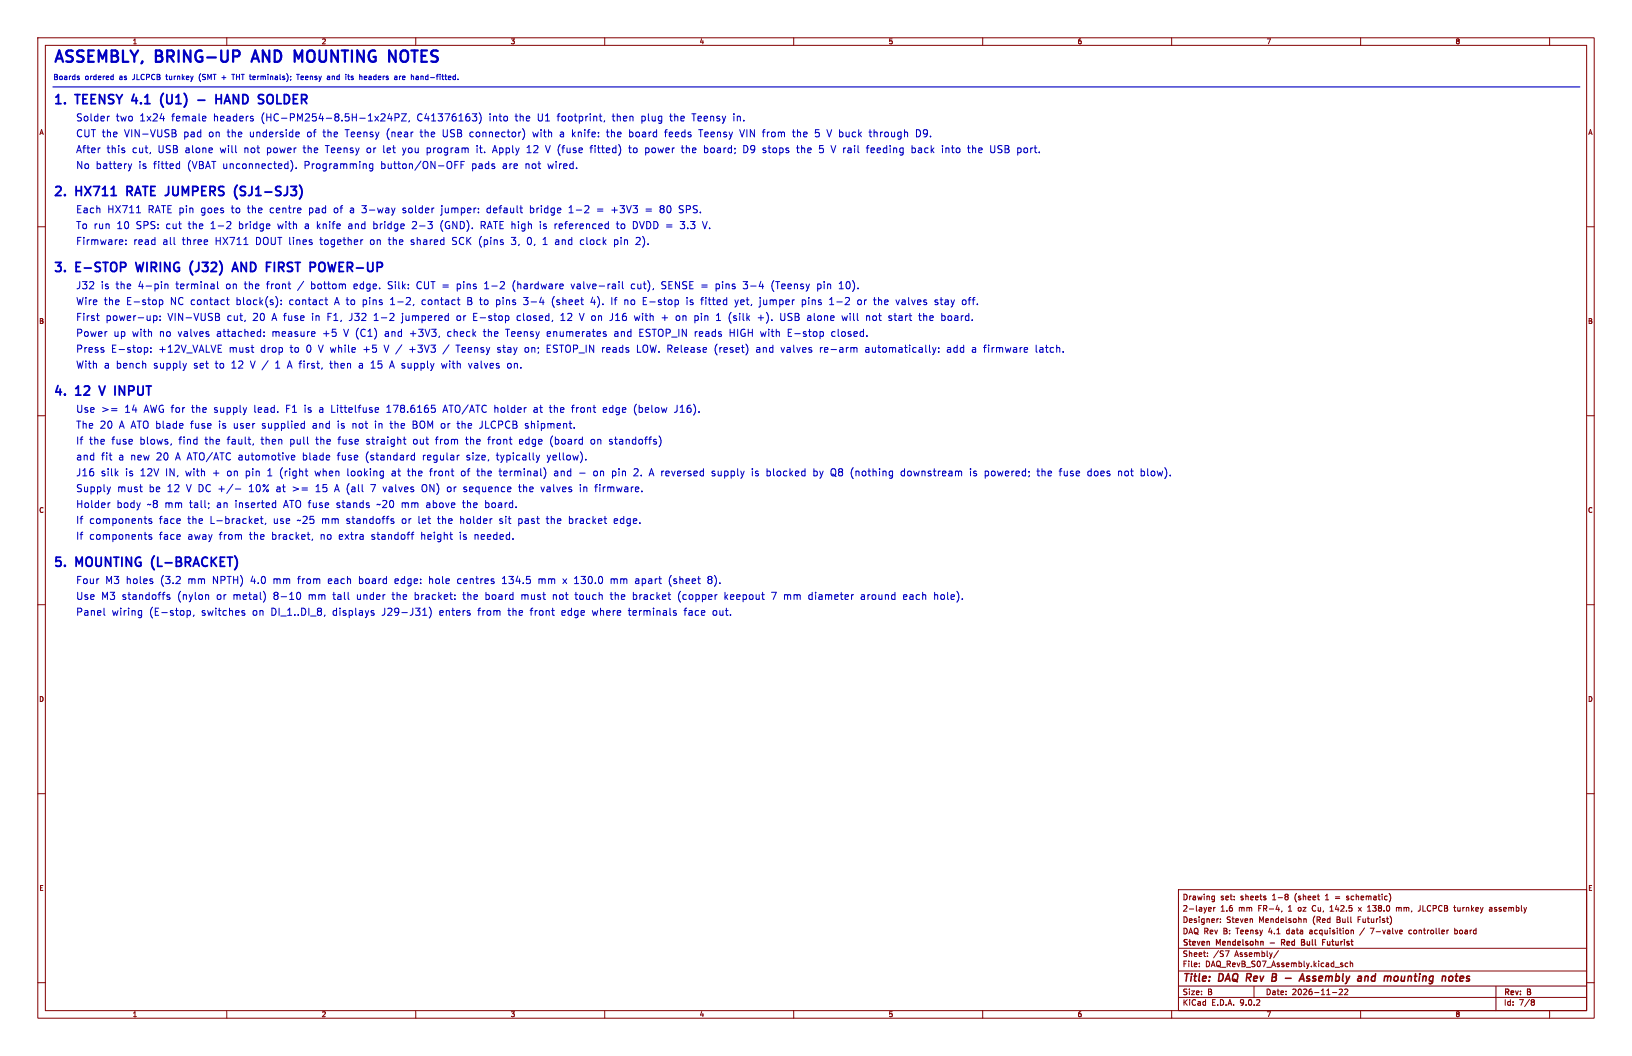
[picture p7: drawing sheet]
<svg xmlns="http://www.w3.org/2000/svg" width="432mm" height="279mm" viewBox="0 0 432 279" stroke-linecap="round" stroke-linejoin="round" font-family="sans-serif">
<defs><g id="words">
<g font-size="4.2" fill="#0000c2">
<text x="14" y="16.7">ASSEMBLY,</text>
<text x="41.3" y="16.7">BRING-UP</text>
<text x="68.3" y="16.7">AND</text>
<text x="80.5" y="16.7">MOUNTING</text>
<text x="106.7" y="16.7">NOTES</text>
</g>
<g font-size="3.3" fill="#0000c2">
<text x="14" y="27.8">1.</text>
<text x="20.2" y="27.8">TEENSY</text>
<text x="36" y="27.8">4.1</text>
<text x="44.5" y="27.8">(U1)</text>
<text x="61.1" y="27.8">HAND</text>
<text x="73.4" y="27.8">SOLDER</text>
<text x="14" y="52.1">2.</text>
<text x="20.2" y="52.1">HX711</text>
<text x="34.7" y="52.1">RATE JUMPERS</text>
<text x="65" y="52.1">(SJ1-SJ3)</text>
<text x="14" y="72.2">3.</text>
<text x="20.2" y="72.2">E-STOP</text>
<text x="37.2" y="72.2">WIRING</text>
<text x="52.3" y="72.2">(J32)</text>
<text x="64.7" y="72.2">AND</text>
<text x="74.5" y="72.2">FIRST</text>
<text x="87" y="72.2">POWER-UP</text>
<text x="14" y="104.9">4.</text>
<text x="20.2" y="104.9">12</text>
<text x="27.6" y="104.9">V</text>
<text x="32.4" y="104.9">INPUT</text>
<text x="14" y="150.1">5.</text>
<text x="20.2" y="150.1">MOUNTING</text>
<text x="41.2" y="150.1">(L-BRACKET)</text>
</g>
<g font-size="2.8" fill="#840000">
<text x="312.8" y="260.3">Title:</text>
<text x="322.5" y="260.3">DAQ Rev</text>
<text x="338.2" y="260.3">B</text>
<text x="347.3" y="260.3">Assembly</text>
<text x="363.3" y="260.3">and</text>
<text x="371.1" y="260.3">mounting</text>
<text x="387.2" y="260.3">notes</text>
</g>
<g font-size="2.6" fill="#0000c2">
<text x="20" y="32.3">Solder</text>
<text x="30.6" y="32.3">two</text>
<text x="36.9" y="32.3">1x24</text>
<text x="45.4" y="32.3">female</text>
<text x="56.5" y="32.3">headers</text>
<text x="69.2" y="32.3">(HC-PM254-8.5H-1x24PZ,</text>
<text x="110.5" y="32.3">C41376163)</text>
<text x="129.7" y="32.3">into</text>
<text x="136.6" y="32.3">the</text>
<text x="142.6" y="32.3">U1</text>
<text x="147.9" y="32.3">footprint,</text>
<text x="162.5" y="32.3">then</text>
<text x="170.2" y="32.3">plug</text>
<text x="177.9" y="32.3">the</text>
<text x="183.8" y="32.3">Teensy</text>
<text x="194.8" y="32.3">in.</text>
<text x="20" y="40.6">After</text>
<text x="20" y="36.4">CUT the</text>
<text x="28.1" y="40.6">this</text>
<text x="32.8" y="36.4">VIN-VUSB</text>
<text x="34.9" y="40.6">cut,</text>
<text x="41.8" y="40.6">USB alone</text>
<text x="48.6" y="36.4">pad</text>
<text x="55.2" y="36.4">on</text>
<text x="58.3" y="40.6">will</text>
<text x="60.2" y="36.4">the</text>
<text x="64.7" y="40.6">not</text>
<text x="66.2" y="36.4">underside</text>
<text x="70.8" y="40.6">power</text>
<text x="80.5" y="40.6">the</text>
<text x="81.4" y="36.4">of</text>
<text x="85.8" y="36.4">the</text>
<text x="86.5" y="40.6">Teensy</text>
<text x="91.7" y="36.4">Teensy</text>
<text x="97.4" y="40.6">or</text>
<text x="101.8" y="40.6">let</text>
<text x="102.7" y="36.4">(near</text>
<text x="107.1" y="40.6">you</text>
<text x="111.7" y="36.4">the</text>
<text x="113.5" y="40.6">program</text>
<text x="117.6" y="36.4">USB connector)</text>
<text x="126.8" y="40.6">it.</text>
<text x="131.2" y="40.6">Apply</text>
<text x="140.2" y="40.6">12</text>
<text x="141.7" y="36.4">with</text>
<text x="145.4" y="40.6">V (fuse</text>
<text x="148.9" y="36.4">a knife:</text>
<text x="157.3" y="40.6">fitted)</text>
<text x="161.5" y="36.4">the</text>
<text x="167.4" y="36.4">board</text>
<text x="167.6" y="40.6">to</text>
<text x="171.9" y="40.6">power</text>
<text x="177" y="36.4">feeds</text>
<text x="181.7" y="40.6">the</text>
<text x="186.1" y="36.4">Teensy</text>
<text x="187.6" y="40.6">board;</text>
<text x="197.1" y="36.4">VIN from</text>
<text x="198.1" y="40.6">D9</text>
<text x="203.3" y="40.6">stops</text>
<text x="211.1" y="36.4">the</text>
<text x="212.5" y="40.6">the</text>
<text x="217.1" y="36.4">5</text>
<text x="218.4" y="40.6">5</text>
<text x="220.4" y="36.4">V buck</text>
<text x="221.8" y="40.6">V rail</text>
<text x="231.2" y="40.6">feeding</text>
<text x="231.7" y="36.4">through</text>
<text x="243.2" y="40.6">back</text>
<text x="244.1" y="36.4">D9.</text>
<text x="251.3" y="40.6">into</text>
<text x="258.2" y="40.6">the</text>
<text x="264.2" y="40.6">USB port.</text>
<text x="20" y="44.8">No</text>
<text x="25.2" y="44.8">battery</text>
<text x="36.6" y="44.8">is</text>
<text x="40.6" y="44.8">fitted</text>
<text x="49.6" y="44.8">(VBAT unconnected).</text>
<text x="80.6" y="44.8">Programming</text>
<text x="101" y="44.8">button/ON-OFF</text>
<text x="125.1" y="44.8">pads</text>
<text x="133.3" y="44.8">are</text>
<text x="139.4" y="44.8">not</text>
<text x="145.4" y="44.8">wired.</text>
<text x="20" y="56.6">Each</text>
<text x="28.3" y="56.6">HX711</text>
<text x="39.1" y="56.6">RATE pin</text>
<text x="53.2" y="56.6">goes</text>
<text x="61.3" y="56.6">to</text>
<text x="65.6" y="56.6">the</text>
<text x="71.6" y="56.6">centre</text>
<text x="82" y="56.6">pad</text>
<text x="88.6" y="56.6">of</text>
<text x="93" y="56.6">a 3-way</text>
<text x="107.1" y="56.6">solder</text>
<text x="117.4" y="56.6">jumper:</text>
<text x="129.5" y="56.6">default</text>
<text x="140.9" y="56.6">bridge</text>
<text x="151.3" y="56.6">1-2</text>
<text x="158.8" y="56.6">=</text>
<text x="162.7" y="56.6">+3V3</text>
<text x="175.7" y="56.6">80</text>
<text x="180.9" y="56.6">SPS.</text>
<text x="20" y="64.9">Firmware:</text>
<text x="20" y="60.7">To run</text>
<text x="30.8" y="60.7">10</text>
<text x="35.2" y="64.9">read</text>
<text x="36" y="60.7">SPS:</text>
<text x="43" y="64.9">all</text>
<text x="43.9" y="60.7">cut</text>
<text x="48.2" y="64.9">three</text>
<text x="49.9" y="60.7">the</text>
<text x="55.8" y="60.7">1-2</text>
<text x="57" y="64.9">HX711</text>
<text x="63.3" y="60.7">bridge</text>
<text x="67.7" y="64.9">DOUT lines</text>
<text x="73.7" y="60.7">with</text>
<text x="81" y="60.7">a knife</text>
<text x="84.9" y="64.9">together</text>
<text x="92.6" y="60.7">and</text>
<text x="98.2" y="64.9">on</text>
<text x="99.3" y="60.7">bridge</text>
<text x="103.1" y="64.9">the</text>
<text x="109.1" y="64.9">shared</text>
<text x="109.7" y="60.7">2-3</text>
<text x="117.2" y="60.7">(GND).</text>
<text x="120.1" y="64.9">SCK (pins</text>
<text x="127.9" y="60.7">RATE high</text>
<text x="135.9" y="64.9">3,</text>
<text x="140.1" y="64.9">0,</text>
<text x="143.7" y="60.7">is</text>
<text x="144.4" y="64.9">1</text>
<text x="147.7" y="60.7">referenced</text>
<text x="147.7" y="64.9">and</text>
<text x="154.4" y="64.9">clock</text>
<text x="163.4" y="64.9">pin</text>
<text x="164.2" y="60.7">to</text>
<text x="168.6" y="60.7">DVDD =</text>
<text x="169.3" y="64.9">2).</text>
<text x="181.3" y="60.7">3.3</text>
<text x="187.3" y="60.7">V.</text>
<text x="20" y="76.6">J32</text>
<text x="26.6" y="76.6">is</text>
<text x="30.6" y="76.6">the</text>
<text x="36.5" y="76.6">4-pin</text>
<text x="46.5" y="76.6">terminal</text>
<text x="59.8" y="76.6">on</text>
<text x="64.8" y="76.6">the</text>
<text x="70.8" y="76.6">front</text>
<text x="79.1" y="76.6">/</text>
<text x="82.6" y="76.6">bottom</text>
<text x="94" y="76.6">edge.</text>
<text x="103.1" y="76.6">Silk:</text>
<text x="110.8" y="76.6">CUT =</text>
<text x="121.5" y="76.6">pins</text>
<text x="128.9" y="76.6">1-2</text>
<text x="136.4" y="76.6">(hardware</text>
<text x="152" y="76.6">valve-rail</text>
<text x="168" y="76.6">cut),</text>
<text x="176.1" y="76.6">SENSE =</text>
<text x="190.5" y="76.6">pins</text>
<text x="197.9" y="76.6">3-4</text>
<text x="205.4" y="76.6">(Teensy</text>
<text x="217.6" y="76.6">pin</text>
<text x="223.5" y="76.6">10).</text>
<text x="20" y="80.9">Wire</text>
<text x="27.4" y="80.9">the</text>
<text x="33.4" y="80.9">E-stop</text>
<text x="45" y="80.9">NC contact</text>
<text x="62.5" y="80.9">block(s):</text>
<text x="76.6" y="80.9">contact</text>
<text x="88.8" y="80.9">A to</text>
<text x="96.2" y="80.9">pins</text>
<text x="103.6" y="80.9">1-2,</text>
<text x="112" y="80.9">contact</text>
<text x="124.2" y="80.9">B to</text>
<text x="131.9" y="80.9">pins</text>
<text x="139.3" y="80.9">3-4</text>
<text x="146.8" y="80.9">(sheet</text>
<text x="157.2" y="80.9">4).</text>
<text x="162.7" y="80.9">If</text>
<text x="166.2" y="80.9">no</text>
<text x="171.2" y="80.9">E-stop</text>
<text x="182.8" y="80.9">is</text>
<text x="186.8" y="80.9">fitted</text>
<text x="195.9" y="80.9">yet,</text>
<text x="202.4" y="80.9">jumper</text>
<text x="213.6" y="80.9">pins</text>
<text x="221.1" y="80.9">1-2</text>
<text x="228.5" y="80.9">or</text>
<text x="233" y="80.9">the</text>
<text x="238.9" y="80.9">valves</text>
<text x="249.2" y="80.9">stay</text>
<text x="256.5" y="80.9">off.</text>
<text x="20" y="85">First</text>
<text x="20" y="89.3">Power</text>
<text x="27.9" y="85">power-up:</text>
<text x="29.9" y="89.3">up</text>
<text x="34.9" y="89.3">with</text>
<text x="42.1" y="89.3">no</text>
<text x="44.3" y="85">VIN-VUSB</text>
<text x="47.1" y="89.3">valves</text>
<text x="57.4" y="89.3">attached:</text>
<text x="60" y="85">cut,</text>
<text x="66.9" y="85">20</text>
<text x="72" y="85">A fuse</text>
<text x="72.1" y="89.3">measure</text>
<text x="82.7" y="85">in</text>
<text x="85.6" y="89.3">+5</text>
<text x="86.8" y="85">F1,</text>
<text x="91.3" y="89.3">V (C1)</text>
<text x="92.7" y="85">J32</text>
<text x="99.3" y="85">1-2</text>
<text x="102.2" y="89.3">and</text>
<text x="106.8" y="85">jumpered</text>
<text x="108.9" y="89.3">+3V3,</text>
<text x="118.9" y="89.3">check</text>
<text x="121.4" y="85">or</text>
<text x="125.8" y="85">E-stop</text>
<text x="128.6" y="89.3">the</text>
<text x="134.5" y="89.3">Teensy</text>
<text x="137.4" y="85">closed,</text>
<text x="145.5" y="89.3">enumerates</text>
<text x="149.1" y="85">12</text>
<text x="154.2" y="85">V on</text>
<text x="162.4" y="85">J16</text>
<text x="163.4" y="89.3">and</text>
<text x="168.9" y="85">with</text>
<text x="170.1" y="89.3">ESTOP_IN reads</text>
<text x="176.2" y="85">+</text>
<text x="180" y="85">on</text>
<text x="185" y="85">pin</text>
<text x="194.1" y="89.3">HIGH with</text>
<text x="194.2" y="85">(silk</text>
<text x="202" y="85">+).</text>
<text x="208" y="85">USB alone</text>
<text x="209.6" y="89.3">E-stop</text>
<text x="221.3" y="89.3">closed.</text>
<text x="224.6" y="85">will</text>
<text x="231" y="85">not</text>
<text x="237" y="85">start</text>
<text x="245.1" y="85">the</text>
<text x="251.1" y="85">board.</text>
<text x="20" y="93.5">Press</text>
<text x="29.3" y="93.5">E-stop:</text>
<text x="41.9" y="93.5">+12V_VALVE</text>
<text x="60.6" y="93.5">must</text>
<text x="69" y="93.5">drop</text>
<text x="76.8" y="93.5">to</text>
<text x="81.2" y="93.5">0</text>
<text x="84.5" y="93.5">V while</text>
<text x="96.4" y="93.5">+5</text>
<text x="102.1" y="93.5">V /</text>
<text x="108.8" y="93.5">+3V3</text>
<text x="117.9" y="93.5">/</text>
<text x="121.4" y="93.5">Teensy</text>
<text x="132.4" y="93.5">stay</text>
<text x="139.7" y="93.5">on;</text>
<text x="145.5" y="93.5">ESTOP_IN reads</text>
<text x="169.6" y="93.5">LOW. Release</text>
<text x="190.3" y="93.5">(reset)</text>
<text x="201.4" y="93.5">and</text>
<text x="208.1" y="93.5">valves</text>
<text x="218.4" y="93.5">re-arm</text>
<text x="230.5" y="93.5">automatically:</text>
<text x="252.2" y="93.5">add</text>
<text x="258.9" y="93.5">a firmware</text>
<text x="275.8" y="93.5">latch.</text>
<text x="20" y="97.7">With</text>
<text x="27.4" y="97.7">a bench</text>
<text x="40.6" y="97.7">supply</text>
<text x="51.3" y="97.7">set</text>
<text x="57" y="97.7">to</text>
<text x="61.4" y="97.7">12</text>
<text x="66.5" y="97.7">V /</text>
<text x="73.2" y="97.7">1</text>
<text x="76.5" y="97.7">A first,</text>
<text x="87.9" y="97.7">then</text>
<text x="95.6" y="97.7">a 15</text>
<text x="103.9" y="97.7">A supply</text>
<text x="117.8" y="97.7">with</text>
<text x="125" y="97.7">valves</text>
<text x="135.3" y="97.7">on.</text>
<text x="20" y="109.4">Use</text>
<text x="20" y="113.6">The 20</text>
<text x="26.7" y="109.4">&gt;=</text>
<text x="31.5" y="113.6">A ATO blade</text>
<text x="32.9" y="109.4">14</text>
<text x="38.1" y="109.4">AWG for</text>
<text x="50.5" y="113.6">fuse</text>
<text x="50.8" y="109.4">the</text>
<text x="56.7" y="109.4">supply</text>
<text x="58" y="113.6">is</text>
<text x="62" y="113.6">user</text>
<text x="67.4" y="109.4">lead.</text>
<text x="69.6" y="113.6">supplied</text>
<text x="75.9" y="109.4">F1</text>
<text x="80.9" y="109.4">is</text>
<text x="83" y="113.6">and</text>
<text x="84.8" y="109.4">a Littelfuse</text>
<text x="89.7" y="113.6">is</text>
<text x="93.7" y="113.6">not</text>
<text x="99.7" y="113.6">in</text>
<text x="102.8" y="109.4">178.6165</text>
<text x="103.9" y="113.6">the</text>
<text x="109.8" y="113.6">BOM or</text>
<text x="117.9" y="109.4">ATO/ATC</text>
<text x="121.8" y="113.6">the</text>
<text x="127.8" y="113.6">JLCPCB</text>
<text x="131.5" y="109.4">holder</text>
<text x="139.9" y="113.6">shipment.</text>
<text x="141.9" y="109.4">at</text>
<text x="146.3" y="109.4">the</text>
<text x="152.2" y="109.4">front</text>
<text x="160.5" y="109.4">edge</text>
<text x="168.8" y="109.4">(below</text>
<text x="179.6" y="109.4">J16).</text>
<text x="20" y="117.8">If</text>
<text x="23.5" y="117.8">the</text>
<text x="29.5" y="117.8">fuse</text>
<text x="37" y="117.8">blows,</text>
<text x="47.4" y="117.8">find</text>
<text x="54.3" y="117.8">the</text>
<text x="60.3" y="117.8">fault,</text>
<text x="69.3" y="117.8">then</text>
<text x="77" y="117.8">pull</text>
<text x="83.9" y="117.8">the</text>
<text x="89.9" y="117.8">fuse</text>
<text x="97.4" y="117.8">straight</text>
<text x="109.9" y="117.8">out</text>
<text x="115.9" y="117.8">from</text>
<text x="124" y="117.8">the</text>
<text x="129.9" y="117.8">front</text>
<text x="138.2" y="117.8">edge</text>
<text x="146.4" y="117.8">(board</text>
<text x="157.3" y="117.8">on</text>
<text x="162.2" y="117.8">standoffs)</text>
<text x="20" y="122">and</text>
<text x="26.7" y="122">fit</text>
<text x="31.3" y="122">a new</text>
<text x="41.4" y="122">20</text>
<text x="46.5" y="122">A ATO/ATC</text>
<text x="63.2" y="122">automotive</text>
<text x="80.3" y="122">blade</text>
<text x="89.6" y="122">fuse</text>
<text x="97.1" y="122">(standard</text>
<text x="112.3" y="122">regular</text>
<text x="124" y="122">size,</text>
<text x="132" y="122">typically</text>
<text x="145.5" y="122">yellow).</text>
<text x="20" y="126.2">J16</text>
<text x="20" y="130.4">Supply</text>
<text x="26.6" y="126.2">silk</text>
<text x="30.9" y="130.4">must</text>
<text x="33.1" y="126.2">is</text>
<text x="37.1" y="126.2">12V</text>
<text x="39.3" y="130.4">be</text>
<text x="43.8" y="126.2">IN,</text>
<text x="44.2" y="130.4">12</text>
<text x="49.2" y="126.2">with</text>
<text x="49.4" y="130.4">V DC +/-</text>
<text x="56.4" y="126.2">+</text>
<text x="60.3" y="126.2">on</text>
<text x="65.2" y="126.2">pin</text>
<text x="66" y="130.4">10%</text>
<text x="71.1" y="126.2">1</text>
<text x="73.4" y="130.4">at</text>
<text x="74.4" y="126.2">(right</text>
<text x="77.7" y="130.4">&gt;=</text>
<text x="83.8" y="126.2">when</text>
<text x="83.9" y="130.4">15</text>
<text x="89.1" y="130.4">A (all</text>
<text x="92.4" y="126.2">looking</text>
<text x="98.7" y="130.4">7</text>
<text x="102.1" y="130.4">valves</text>
<text x="104.2" y="126.2">at</text>
<text x="108.6" y="126.2">the</text>
<text x="112.4" y="130.4">ON)</text>
<text x="114.5" y="126.2">front</text>
<text x="119.1" y="130.4">or</text>
<text x="122.8" y="126.2">of</text>
<text x="123.5" y="130.4">sequence</text>
<text x="127.2" y="126.2">the</text>
<text x="133.1" y="126.2">terminal)</text>
<text x="138.3" y="130.4">the</text>
<text x="144.2" y="130.4">valves</text>
<text x="147.7" y="126.2">and</text>
<text x="154.5" y="130.4">in</text>
<text x="158.2" y="126.2">on</text>
<text x="158.7" y="130.4">firmware.</text>
<text x="163.2" y="126.2">pin</text>
<text x="169.1" y="126.2">2.</text>
<text x="173.3" y="126.2">A reversed</text>
<text x="189.9" y="126.2">supply</text>
<text x="200.6" y="126.2">is</text>
<text x="204.6" y="126.2">blocked</text>
<text x="217" y="126.2">by</text>
<text x="221.7" y="126.2">Q8 (nothing</text>
<text x="240.4" y="126.2">downstream</text>
<text x="258.8" y="126.2">is</text>
<text x="262.7" y="126.2">powered;</text>
<text x="276.8" y="126.2">the</text>
<text x="282.7" y="126.2">fuse</text>
<text x="290.2" y="126.2">does</text>
<text x="298.3" y="126.2">not</text>
<text x="304.4" y="126.2">blow).</text>
<text x="20" y="134.6">Holder</text>
<text x="30.8" y="134.6">body</text>
<text x="38.9" y="134.6">~8 mm</text>
<text x="50.2" y="134.6">tall;</text>
<text x="57.4" y="134.6">an</text>
<text x="62.4" y="134.6">inserted</text>
<text x="75.3" y="134.6">ATO fuse</text>
<text x="89.4" y="134.6">stands</text>
<text x="100.2" y="134.6">~20</text>
<text x="106.7" y="134.6">mm</text>
<text x="113.3" y="134.6">above</text>
<text x="123.1" y="134.6">the</text>
<text x="129" y="134.6">board.</text>
<text x="20" y="138.8">If</text>
<text x="20" y="143">If</text>
<text x="23.5" y="138.8">components</text>
<text x="23.5" y="143">components</text>
<text x="42" y="138.8">face</text>
<text x="42" y="143">face</text>
<text x="49.6" y="138.8">the</text>
<text x="49.6" y="143">away</text>
<text x="55.6" y="138.8">L-bracket,</text>
<text x="58" y="143">from</text>
<text x="66.1" y="143">the</text>
<text x="72" y="143">bracket,</text>
<text x="72.4" y="138.8">use</text>
<text x="78.8" y="138.8">~25</text>
<text x="85" y="143">no</text>
<text x="85.3" y="138.8">mm</text>
<text x="89.9" y="143">extra</text>
<text x="91.9" y="138.8">standoffs</text>
<text x="98.6" y="143">standoff</text>
<text x="106.6" y="138.8">or</text>
<text x="111.1" y="138.8">let</text>
<text x="111.8" y="143">height</text>
<text x="116.3" y="138.8">the</text>
<text x="122.1" y="143">is</text>
<text x="122.3" y="138.8">holder</text>
<text x="126.1" y="143">needed.</text>
<text x="132.7" y="138.8">sit</text>
<text x="137.8" y="138.8">past</text>
<text x="145.4" y="138.8">the</text>
<text x="151.3" y="138.8">bracket</text>
<text x="163.4" y="138.8">edge.</text>
<text x="20" y="154.7">Four</text>
<text x="27.8" y="154.7">M3 holes</text>
<text x="42.4" y="154.7">(3.2</text>
<text x="49.7" y="154.7">mm</text>
<text x="56.3" y="154.7">NPTH)</text>
<text x="66.4" y="154.7">4.0</text>
<text x="72.5" y="154.7">mm</text>
<text x="79.1" y="154.7">from</text>
<text x="87.1" y="154.7">each</text>
<text x="95.3" y="154.7">board</text>
<text x="104.9" y="154.7">edge:</text>
<text x="114" y="154.7">hole</text>
<text x="121.6" y="154.7">centres</text>
<text x="133.5" y="154.7">134.5</text>
<text x="143.2" y="154.7">mm</text>
<text x="149.8" y="154.7">x 130.0</text>
<text x="162.5" y="154.7">mm</text>
<text x="169.1" y="154.7">apart</text>
<text x="178.1" y="154.7">(sheet</text>
<text x="188.5" y="154.7">8).</text>
<text x="20" y="158.9">Use</text>
<text x="26.7" y="158.9">M3 standoffs</text>
<text x="46.9" y="158.9">(nylon</text>
<text x="57.3" y="158.9">or</text>
<text x="61.7" y="158.9">metal)</text>
<text x="72.5" y="158.9">8-10</text>
<text x="81.8" y="158.9">mm</text>
<text x="88.4" y="158.9">tall</text>
<text x="94.7" y="158.9">under</text>
<text x="104.2" y="158.9">the</text>
<text x="110.1" y="158.9">bracket:</text>
<text x="123.1" y="158.9">the</text>
<text x="129" y="158.9">board</text>
<text x="138.6" y="158.9">must</text>
<text x="147" y="158.9">not</text>
<text x="153.1" y="158.9">touch</text>
<text x="162.5" y="158.9">the</text>
<text x="168.4" y="158.9">bracket</text>
<text x="180.4" y="158.9">(copper</text>
<text x="192.8" y="158.9">keepout</text>
<text x="205.4" y="158.9">7</text>
<text x="208.7" y="158.9">mm</text>
<text x="215.3" y="158.9">diameter</text>
<text x="229.2" y="158.9">around</text>
<text x="240.5" y="158.9">each</text>
<text x="248.7" y="158.9">hole).</text>
<text x="20" y="163.1">Panel</text>
<text x="29.5" y="163.1">wiring</text>
<text x="39.4" y="163.1">(E-stop,</text>
<text x="53.3" y="163.1">switches</text>
<text x="66.8" y="163.1">on</text>
<text x="71.8" y="163.1">DI_1..DI_8,</text>
<text x="88.1" y="163.1">displays</text>
<text x="101.2" y="163.1">J29-J31)</text>
<text x="116.5" y="163.1">enters</text>
<text x="126.8" y="163.1">from</text>
<text x="134.9" y="163.1">the</text>
<text x="140.8" y="163.1">front</text>
<text x="149.1" y="163.1">edge</text>
<text x="157.4" y="163.1">where</text>
<text x="167" y="163.1">terminals</text>
<text x="181.8" y="163.1">face</text>
<text x="189.4" y="163.1">out.</text>
</g>
<g font-size="2.1" fill="#840000">
<text x="312.8" y="238.4">Drawing</text>
<text x="322.9" y="238.4">set:</text>
<text x="328.3" y="238.4">sheets</text>
<text x="336.8" y="238.4">1-8</text>
<text x="342.8" y="238.4">(sheet</text>
<text x="351.1" y="238.4">1</text>
<text x="353.8" y="238.4">=</text>
<text x="357" y="238.4">schematic)</text>
<text x="312.8" y="244.4">Designer:</text>
<text x="312.8" y="241.4">2-layer</text>
<text x="322.9" y="241.4">1.6</text>
<text x="324.5" y="244.4">Steven</text>
<text x="327.8" y="241.4">mm</text>
<text x="333.1" y="241.4">FR-4,</text>
<text x="333.1" y="244.4">Mendelsohn</text>
<text x="341.1" y="241.4">1</text>
<text x="343.9" y="241.4">oz</text>
<text x="347.5" y="244.4">(Red</text>
<text x="347.7" y="241.4">Cu,</text>
<text x="352.6" y="241.4">142.5</text>
<text x="353.9" y="244.4">Bull</text>
<text x="359.7" y="244.4">Futurist)</text>
<text x="360.3" y="241.4">x</text>
<text x="362.9" y="241.4">138.0</text>
<text x="370.6" y="241.4">mm,</text>
<text x="376.6" y="241.4">JLCPCB</text>
<text x="386.3" y="241.4">turnkey</text>
<text x="395.7" y="241.4">assembly</text>
<text x="312.8" y="250.6">Steven</text>
<text x="312.8" y="247.4">DAQ Rev</text>
<text x="321.9" y="250.6">Mendelsohn</text>
<text x="323.7" y="247.4">B:</text>
<text x="327.2" y="247.4">Teensy</text>
<text x="335.9" y="247.4">4.1</text>
<text x="336.7" y="250.6">-</text>
<text x="340.3" y="250.6">Red</text>
<text x="340.8" y="247.4">data</text>
<text x="346.2" y="250.6">Bull</text>
<text x="347" y="247.4">acquisition</text>
<text x="352.4" y="250.6">Futurist</text>
<text x="363.5" y="247.4">7-valve</text>
<text x="373.8" y="247.4">controller</text>
<text x="386" y="247.4">board</text>
<text x="312.8" y="256.1">File:</text>
<text x="312.8" y="253.4">Sheet:</text>
<text x="318.9" y="256.1">DAQ_RevB_S07_Assembly.kicad_sch</text>
<text x="321" y="253.4">/S7</text>
<text x="326.8" y="253.4">Assembly/</text>
<text x="312.8" y="263.5">Size:</text>
<text x="319.5" y="263.5">B</text>
<text x="334.8" y="263.5">Date:</text>
<text x="341.8" y="263.5">2026-11-22</text>
<text x="397.8" y="263.7">Rev:</text>
<text x="404.2" y="263.7">B</text>
<text x="312.8" y="266.3">KiCad</text>
<text x="320.5" y="266.3">E.D.A.</text>
<text x="328.1" y="266.3">9.0.2</text>
<text x="397.8" y="266.3">Id:</text>
<text x="401.9" y="266.3">7/8</text>
</g>
<g font-size="1.9" fill="#0000c2">
<text x="14" y="21.2">Boards</text>
<text x="22.4" y="21.2">ordered</text>
<text x="31.6" y="21.2">as</text>
<text x="35.3" y="21.2">JLCPCB</text>
<text x="44.3" y="21.2">turnkey</text>
<text x="53.2" y="21.2">(SMT</text>
<text x="59.3" y="21.2">+</text>
<text x="62.3" y="21.2">THT terminals);</text>
<text x="79.8" y="21.2">Teensy</text>
<text x="88" y="21.2">and</text>
<text x="93" y="21.2">its</text>
<text x="96.9" y="21.2">headers</text>
<text x="106.3" y="21.2">are</text>
<text x="110.9" y="21.2">hand-fitted.</text>
</g>
<g font-size="1.8" fill="#840000">
<text x="35" y="11.9">1</text>
<text x="85" y="11.9">2</text>
<text x="135" y="11.9">3</text>
<text x="185" y="11.9">4</text>
<text x="235" y="11.9">5</text>
<text x="285" y="11.9">6</text>
<text x="335" y="11.9">7</text>
<text x="385" y="11.9">8</text>
<text x="10.3" y="35.9">A</text>
<text x="420.1" y="35.9">A</text>
<text x="10.3" y="85.9">B</text>
<text x="420.1" y="85.9">B</text>
<text x="10.3" y="135.9">C</text>
<text x="420.1" y="135.9">C</text>
<text x="10.3" y="185.9">D</text>
<text x="420.1" y="185.9">D</text>
<text x="10.3" y="235.9">E</text>
<text x="420.1" y="235.9">E</text>
<text x="35" y="269.3">1</text>
<text x="85" y="269.3">2</text>
<text x="135" y="269.3">3</text>
<text x="185" y="269.3">4</text>
<text x="235" y="269.3">5</text>
<text x="285" y="269.3">6</text>
<text x="335" y="269.3">7</text>
<text x="385" y="269.3">8</text>
</g>
</g></defs>
<g fill="none" stroke="#840000" stroke-width=".26">
<path d="M10 10h411.8v259.4h-411.8zM12 12h407.8v255.4h-407.8zM60 10v2M110 10v2M160 10v2M210 10v2M260 10v2M310 10v2M360 10v2M410 10v2M10 60h2M419.8 60h2"/>
<path d="M10 110h2M419.8 110h2M10 160h2M419.8 160h2M10 210h2M419.8 210h2M311.8 235.4h108v32h-108zM320.9 237.1l.4 .1M321.3 237.1v1.2l-.3 .3M321.3 238l-.4 .1M340.3 236.6l.5 .3-.3 .3M340.3 237.2h.2"/>
<path d="M340.5 237.2l.3 .6-.5 .3M352.2 239.8l-.3 .2M356.3 238l.1 .1M356.3 237.2v.3M362 239.9l.3-.3v1.5M367.6 236.4a1.76 1.76 0 0 1 0 2.2M375.8 239.6l-.1 1.3-.5 .2M10 260h2M311.8 256.9h108M311.8 250.9h108M317.3 255.6v.2M317.3 254.9v.1"/>
<path d="M319.5 252.9v.2M319.5 252.2v.1M319.8 241h.6M319.8 240.2l.5-.1 .2 .3-.7 .2M321.1 240.1v1M321.5 240.1l-.4 .3M322.3 243.1h.1M322.9 243.9v.2M322.9 243.2v.1M324.2 251.6h1l-.7 1.5M338.3 251.5l-1.3 1.9M339.2 241l-.2 .3"/>
<path d="M345 243.2h.5l.1 .9M351.9 241.1h.9M355.1 255.3l.2 .2-.2 .3M355.1 254.8l.2 .1M356.6 254.9l-.4-.1-.3 .3 .1 .6h.6M357.3 254.9h.5l.1 .9M357.3 254.3v1.5M357.5 246.2h.5l.1 .9M359.4 240.1l.8 1M360.2 240.1l-.8 1M361 245.5l-1.2 1.9M361.8 241.1h.9"/>
<path d="M362.5 245.6h1M367.8 242.4a1.76 1.76 0 0 1 0 2.2M369.5 240.1v1M370 240.2h-.5M370.8 246.1l.2 .3-.7 .2M371 247l-.2 .1M373.3 246.1l-.5 .3v.5l.5 .2M383.3 246.1l-.3 .1M384.9 246.2h.6M384.9 247h.6M384.9 245.6v1.5M394.1 240.2h.6l.1 .9"/>
<path d="M394.8 240.4l-.8 .3 .3 .4 .5-.1M419.8 260h2M60 267.4v2M110 267.4v2M160 267.4v2M210 267.4v2M260 267.4v2M310 267.4v2M311.8 263.9h108M311.8 260.9h108M331.8 260.9v3M352.5 262.6h1.2"/>
<path d="M355.1 261.8v.5l-.8 .9h.9M356.5 261.8v.5l-.8 .9h.9M360 267.4v2M395.8 260.9v6.5M405.4 264.5l.6 .3-.3 .3M405.4 265.1h.3M405.7 265.1l.3 .6-.6 .3M410 267.4v2"/>
</g>
<g fill="none" stroke="#840000" stroke-width=".4">
<path d="M336.6 258.6h.7M336.7 257.6h.7M337.3 258.6l.3 .1M337.4 259.5l-.9 .1M337.5 258.5l-.2 .1M340.1 258.8h1.5M343.7 259.6l.9-2 .5 2M344 259h.9M345.6 259.5h.8M346.4 258.3l-.5 .1-.2 .3 .1 .1 .7 .2M361.5 258.3l.5 .1v.2l-.1 1M369.3 258.3l.5 .1 .1 .3v.5l-.5 .4"/>
<path d="M385 258.3h.8M385.4 257.6l-.2 1.7 .4 .3M386.4 258.4l-.2 .9 .3 .3M387.3 258.7l-1 .2"/>
</g>
<path d="M339.4 249.4l.5 .7M339.8 248.6h-.7v1.5M339.8 249.3l-.7 .1M344.9 248.6l.2 .3-.2 .4 .2 .1 .1 .4-.3 .3h-.5M351.2 249.1l.1 .9 .6-.1" fill="none" stroke="#840000" stroke-width=".3"/>
<path d="M14 23h404" fill="none" stroke="#0000c2" stroke-width=".3"/>
<g fill="none" stroke="#0000c2" stroke-width=".26">
<path d="M30 19.7v1.4M61.3 19.7h.8M78.4 19.7h.8M78.8 19.7v1.4M92.2 19.7v1.2l.3 .2M20.6 20.6l.4 .3-.4 .2M20.6 20.1l.4 .1M26.3 39.1h.2M29 30.7l-.5 .2M29.6 20.1l.4 .1M30 21l-.4 .1M42.4 31.4h1.1"/>
<path d="M45.5 34.3l.9 .2 .1 .4-.3 .3M45.5 35.2h.7M46.2 35.2l.4 .4-.1 .4-1 .2M53.8 30.7l.6 .1 .1 .4-.9 .2M54.4 31.9l-.6 .1M58.7 20.5h1.1M66.8 31.4l.3 .2-.3 .4M66.8 30.7l.2 .1M76.9 20.2v.1M77 21l-.2 .3M78.5 34.9l.6 .1 .1 .4-.9 .2M79.1 36.1l-.6 .1"/>
<path d="M86.8 20.1l.4 .2v.8M87.2 21l-.4 .1M87.2 20.5h-.4M92 20.1h.5M95.6 20.1l.2 .2v.8M100.9 30.2l.6-.1 .4 .6-1.2 1.3h1.2M103.1 30l-.5 1.4h1.2M103.5 30.7v1.3M104.4 20.2h.6v.9M104.4 21h.6M104.5 31.1l.9-.1 .2-.3-.1-.4-1-.2v1.9M105 20.5l-.6 .1"/>
<path d="M106.2 30.1h1.3l-1.3 1.9h1.3M108.3 31.9l-.2 .4M110.5 20.1l-.4 .1M110.6 20.5l-.6 .2 .1 .3 .5 .1M121.2 20.9v.2M125 30.1h1.1l-.6 .7M125.8 30.8l.3 .4v.4l-.3 .4M126.8 29.8a2.18 2.18 0 0 1 0 2.9M138.3 34a2.18 2.18 0 0 1 0 2.9M139.6 39l-.2 .1M144.3 38.5l.7 1.9M156.1 39.1h.7"/>
<path d="M156.4 38.6v1.8M158.5 30.7h.8M158.8 31.7l.5 .3M160 31.9l-.2 .4M160.4 34.9h.8M166.3 39.1h.7M166.6 38.5v1.6l.3 .3M166.6 34.3v1.9M166.6 36.1l.2 .1M166.8 34.9l-.2 .1M170.8 39.1v1.9M171.4 39.1l-.6 .1"/>
<path d="M175.8 34.9h.7M176.2 34.4l-.1 1.8M180.2 39.1h.8M180.5 38.5v1.6l.3 .3M184.9 34.3h1M186.4 38.5v1.9M186.9 39.1l-.5 .1M195.7 34.3l.6 1.9M197.5 38.6l-.7-.1v1.9l.7-.1M202.1 39.1l.5 .1M202.1 39.8l.5 .1M209.6 34.9h.8"/>
<path d="M209.9 34.3v1.6l.5 .3M210.7 39.1h.8M211 38.5v1.6l.5 .3M215.7 36l.7 .2M216.7 34.3h-.9l-.1 .9 .7-.2M216.9 38.5h.9M216.9 39.3h.8M218.8 34.3l.6 1.9 .7-1.9M221.1 38.5l-.6 1.9M229.2 39.1h.7M229.9 38.5l-.4 .3v1.6M229.9 34.9h.7"/>
<path d="M230.2 34.3v1.6l.4 .3M241.3 39.2l.6-.1 .3 .4-.2 .8h-.7M241.3 38.5v1.9M243.4 34.6l-.9-.3v1.9l.9-.3M250.3 39.1v1.3M250.5 39.1l-.2 .2M256 39.1h.7M257.3 38.5v1.9M257.4 39.2l-.1 .1M263.2 38.5v1.5l-.2 .3-.5 .1M33.9 43.3l.5 1.3M34.4 44.6l-.2 .5"/>
<path d="M34.8 43.3l-.4 1.3M36.1 56.3h1.1M47 43.3l.5 .1M47.5 42.7v1.9M47.5 44.5l-.5 .1M60.3 58.6l.6 .1 .2 .5-1.2 1.3h1.2M76.9 42.4a2.18 2.18 0 0 1 0 2.9M78.4 44.4v.2M98.6 43.3v1.6l-.3 .3h-.5M98.6 43.4l-.5-.1-.4 .4 .2 .8h.7M104.5 55l-.4 1.3M113.2 58.6h1.2l-.7 .7"/>
<path d="M114.3 59.5v.8M120.3 43.6h.7M121.3 42.7h-1v1.9M122 43.6h.6M122.9 42.7h-.9v1.9M139.4 40.4h1.1M143 58.6v.2M143 59.2v1.3M146.9 59.2v1.3M147 59.3l-.1 .3M150.6 56.3h1.1M150.7 54.9l-.1 .1"/>
<path d="M161.9 55.6h1.4M163.1 59.2h.7M163.3 58.6l.1 1.8M168 58.6h-.4v1.9h.4M170.8 40.3l.6 .1M170.9 55.3h1.5M170.9 55.9h1.5M175 54.4l-.4 .4 .4 .4-.3 .2-.1 .5 .4 .4M179.7 56.2l.7 .1M180 58.6h1.1M180.5 54.4h-.4l-.4 .4 .2 .4 .5 .2M185.9 58.6l.6 1.9"/>
<path d="M186.4 40.3l.5 .1M202.6 40.3l-.6 .1M216.9 40.3h.8M256.3 40.3l.4 .1M32.4 63.5l.1 .4-.9 .2M33.3 64.5v.2M33.3 63.5v.2M42.2 79.4l.5-.1 .4 .4-.2 .8h-.7M42.2 79.3v1.9M43.6 75.1v1.3M43.6 75.3l.3-.2 .4 .1 .1 1.2M57.6 74.5v1.6l.2 .3"/>
<path d="M59.9 79.3h.7M60.2 78.7v1.6l.4 .3M64.5 64.7h1.1M73.2 78.8l.3 .9-.3 1.3M74.4 79.4v.2M86 79.3h.7M86.2 78.7v1.6l.5 .3M96 63.4l-.5 .4M121 79.3h.7M128.2 76.4h1.1M128.4 75l-.2 .1M143.7 64.7h1.1"/>
<path d="M143.9 63.3l-.2 .1M151.1 75.1l.5 1.3M153.6 63.6v.9M161.9 78.7v1.9M162.6 63.4v1.9M162.6 64.6l.2 .1M162.8 63.4l-.2 .1M163.8 74.5v.2M163.8 75.1v1.3M164.7 74.5v1.6l.3 .3M165.3 79.3v1.3M165.6 79.3l-.3 .2"/>
<path d="M167.2 75.2l-.2 .3 .2 .8M168.6 62.8l-.3 .2M169.3 63.6l-1.1 1.1h1.2M170.2 79.6h.6M171.1 78.7h-.9v1.9h.9M175.1 76.3l.3 .1M175.4 74.5l-.3 .4 .3 .5M180 60.3l.8 .2M181.8 78.7v.2M181.8 79.3v1.3M185.4 79.3h.7M185.9 78.7l-.2 .3v1.6"/>
<path d="M189.5 76.3l.5 .1M189.5 75.1v1.9M190 75.1l-.5 .1M194.4 79.3l.5 1.3M195.4 79.3l-.5 1.3M196.6 76.2l.8 .2M196.6 74.5h1.2M201.1 78.7v.2M201.1 79.3v1.7l-.3 .2M204.8 74.2a2.18 2.18 0 0 0 0 2.9M212.3 79.4h.7M212.3 79.3v1.9"/>
<path d="M216.3 76.3l.6 .1M216.3 75.1v1.9M216.9 75.1l-.6 .1M219.5 79.3l.6-.6v1.9M222 76.4h1.1M222 75.1l.6-.6v1.9M227.7 79.4l-.4-.1-.4 .4 .1 .7 .3 .2 .4-.1M237.1 79.3l.4 1.3 .5-1.3M248.1 79.4l-.5-.1-.2 .3 .1 .3 .6 .2v.4h-.7M255 79.3l.4 .1 .2 .3-.1 .7-.5 .2M25.5 83.5h.8M25.9 84.7l.4 .1"/>
<path d="M38.4 91.9l.5 .1 .2 .3-.1 .7-.6 .2M39.9 93v.2M39.9 92v.2M40.6 83.6l.6-.1 .3 .4-.1 .8h-.8M40.6 83.5v1.9M42.4 84.6v.2M42.4 83.6v.2M49.3 96.1l-.4 1.3M57 82.9l.9 .2 .1 .4-.4 .3M57 83.8h.6M57.6 83.8l.5 .4-.1 .4-1 .2M69.9 88.8v.2"/>
<path d="M69.9 87.8v.2M74.4 80.4v.2M83.1 87.7l.2 .5-.9 .2M83.3 88.9l-.2 .1M103.9 82.9l.3 .4v.4l-1.1 1.1h1.1M109.5 80.5l-.2 .4M116.8 96.1l.4 1.3M118.4 83.5l.2 .1M118.6 82.9v1.9M118.6 84.7l-.2 .1M121.3 80.5l.4 .1M124 96.1l.4 1.3"/>
<path d="M133.9 83.5l.6 .1 .1 .3v.7l-.7 .2M134.5 96.2l-.2 .3 .2 .8M144.8 92.2h.6M145.7 91.3h-.9v1.9h.9M148.4 84.8h1.1M148.6 83.4l-.2 .1M153.3 82.9l.6 1.9M160.2 88.4l.2 .2-.2 .4M160.2 87.7l.1 .1M161.3 84.8h.2M167.8 83.5l.4 1.3M168.7 91.3v1.9h.9"/>
<path d="M169.3 88h.6M170.2 87.1h-.9v1.9h.9M175.2 84.1h1.4M179.2 83.5l-.3 .4v.5l.3 .4M183.9 84.7l.5 .1M183.9 83.5v1.9M184.4 83.5l-.5 .1M189.6 84.8h1M189.6 83.5l.5-.6v1.9M189.7 91.1a2.23 2.23 0 0 0 0 2.7M193.2 88h1.1M193.2 87.1v1.9"/>
<path d="M193.5 82.6a2.18 2.18 0 0 0 0 2.9M194.9 80.6l-.5 .6M200.6 84.1h1.4M200.8 91.9l-.6 .1M200.9 92.5h-.5l-.3 .3 .1 .3 .7 .1M206.6 82.9v1.5l.3 .4 .6-.1M206.7 91.9l.4 1.3 .5-1.3M208.6 88h.6M209.5 87.1h-.9v1.9h.9M212.3 80.5h.7M217.1 91.9v1.3M217.6 91.9l-.5 .4"/>
<path d="M219.5 80.6h1.1M220.8 87.7l-.6 .1-.1 .3v.7l.7 .2M222.8 83.5l.3 1.3 .4-.9 .4 .9M229.1 92h.7M229.3 83.7l.3-.2 .4 .1 .1 1.2M229.3 83.5v1.3M229.7 92.5h-.4l-.3 .3 .1 .3 .6 .1M235.4 83.5l.5 .1M235.4 84.2l.5 .1 .1 .2-.3 .3h-.4M243 83.5h.8M243.3 82.9v1.6l.5 .3M247.6 91.9l-.4 1.3"/>
<path d="M248.4 93v.2M248.4 92v.2M249.4 83.5l.5 .1 .2 .3-.1 .7-.6 .2M250.7 92h.7M251.4 92.5h-.5l-.3 .3 .1 .3 .7 .1M257.3 92h.8M257.3 93.1h.8M258.1 92.4l-.8 .2M274.2 91.3v1.6l.2 .3M275.2 92.6v.5M29.5 108.1h1.5M29.5 108.7h1.5"/>
<path d="M45.3 117.4l-.1 .4M67.1 117.4l-.2 .4M80 112l.5 .1M80.5 111.4v1.9M80.5 113.2l-.5 .1M99.4 109h.7M99.4 107.9l.5-.1 .3 .5-.9 .2M106.7 116.2h.7M107 115.6v1.6l.4 .3M109.7 119.8v1.9M114.2 107.2h.9M114.4 107.9h.4l.4 .4-.2 .7-.6 .1"/>
<path d="M120.9 112h.7M126.9 113.3h.1M139 113.2l.2 .1M139.1 112.1v.5M145.3 107.8h.7M145.8 116.2v1.2M151.2 107.8h.7M156.5 116.3l-.1 .3 .1 .8M159.9 107.8l-.3 .3v.7l.3 .3M160.5 108.3l-.9 .2M161.2 117.4l.2 .1M161.5 116.2l-.3 .3 .3 .4"/>
<path d="M168 107.5l-.2 .7 .2 1.1M174.5 115.4a2.23 2.23 0 0 1 0 2.7M178.9 109l-.5 .1M29.1 133l-.4 .2M29.2 128.8l-.4 1.3M36.9 128.8h.8M37.5 130.1h.2M38.1 137.2h.7M38.6 138.5h.2M40.1 137.3l-.5-.1-.2 .3 .1 .3 .6 .2v.4h-.7M55.2 133.1v.2M55.3 134.2l-.2 .4"/>
<path d="M62.3 129.4h1.4M68.1 137.2l.2 .5-.9 .2M68.2 138.4l-.1 .1M68.9 137.2h.7M69.1 136.6v1.6l.5 .3M70.3 138.4l-.2 .4M72.4 133l.5 .1M72.9 132.4v1.9M72.9 134.2l-.5 .1M77.1 121.1l.9-.2-.1-.4-.5-.1-.3 .3 .1 .9h.7M80.7 124.6h.7M81.3 125.9h.1"/>
<path d="M103.4 137.6l.8 .5-.2 .4-.6-.1M104.2 137.3l-.5-.1-.3 .3M108.9 121.6h.8M108.9 120.5h.8M121.3 120.4h.2M122.7 130l.2 .1M122.8 128.9v.5M126.1 124.6h.8M132 124.6h.7M137.2 128.8h.7M141.9 120.4l.4 1.3M142.3 121.7l-.1 .5"/>
<path d="M142.8 120.4l-.5 1.3M143.1 128.8l.5 1.3M144.1 124.1l.3 .9-.3 1.3M146.9 124.6l-.1 .1M146.9 125.2l-.2 .3 .2 .4M153.4 125.2h1.4M153.6 128.2v.2M153.6 128.8v1.3M157.4 128.8h.7M157.4 124.6l-.3 .4v.5l.3 .4M157.9 128.2l-.3 .3v1.6M162.1 125.8l.5 .1"/>
<path d="M162.1 124.6v1.9M162.6 124.6l-.5 .1M162.6 137.3v1.1M163.4 137.7l-.9 .2M168.5 124l-.7 .2M168.8 124.8l-1.1 1.1h1.1M171.7 125.9l.7-1.9 .6 1.9M171.9 125.4h.9M188.4 125.8h.7M189.1 124.7l-.4-.1-.3 .3 .1 .3 .6 .2M199.1 124v.2M199.1 124.6v1.3"/>
<path d="M203.1 124.6l.6 .1 .2 .3M203.9 125.5l-.2 .3-.6 .1M215.3 124.7l.6-.1 .4 .4-.2 .8h-.8M215.3 124v1.9M220.6 125.5l.4 .5M220.7 124l.3 .3M221 125.6l-.3 .3M239.3 124.7l-.5-.1-.4 .4 .2 .8h.7M239.3 124v1.9M256.8 124v.2M256.8 124.6v1.3M257.6 125.8l.5 .1"/>
<path d="M258.1 124.6l-.5 .3 .1 .3 .4 .1M261.5 124.8v.9M274.3 124.6h.8M274.6 124v1.6l.5 .3M275.7 124v1.9M276 124.6l-.3 .2M281.6 124.6v1l.2 .3M288.2 124.6l.5 .1M288.7 125.8l-.5 .1M288.7 124v1.9M38.1 141.4h.7M38.6 142.7h.2"/>
<path d="M40.1 141.5l-.5-.1-.2 .3 .1 .3 .6 .2v.4h-.7M40.4 153.9v.4M44.9 157.4l-.5-.1-.2 .3 .1 .3 .6 .2v.4h-.7M54.7 157.3l.5 .3v1M69.8 156.5a2.23 2.23 0 0 1 0 2.7M78.5 157.1l.4-.4a1.01 1.01 0 0 1 .7 1 1.01 1.01 0 0 1-.7 .9l-.4-.4M82.7 142.6l-.2 .4M108.8 141.4h.7M109.5 140.8l-.5 .3v1.6M120.3 158.4v.2M120.3 157.4v.2M152.1 157.3h.7"/>
<path d="M161.4 157.3h.7M161.7 153.1v1.3M161.8 153.2l-.1 .1M167.6 156.7v1.9M167.6 158.5l.2 .1M167.8 157.3l-.2 .1M168.4 153.1l-.2 .1M168.4 153.7l-.3 .3 .3 .4M177.3 152.6l-.2 .9 .2 1.3M179.7 157l-.2 .7 .2 1.1M187.7 152.5l-.4 .4 .4 .4-.3 .2-.1 .5 .4 .4M191.8 156.7v1.9"/>
<path d="M192 157.9l.5 .7M192.5 157.3l-.7 .8M204.1 156.7h1.3M208.1 157.3l-.4 .1M214.7 157.3l-.5 .1-.2 .3 .1 .7 .6 .2M228.5 157.3l-.6 .1M228.6 157.9h-.5l-.3 .3 .1 .3 .7 .1M239.9 157.4l-.6-.1-.2 .3v.9h.8M240 157.8l-.9 .2M247.3 156.7v1.9M248 157.4l-.4-.1-.3 .2M27.5 160.9v1.6l.3 .3"/>
<path d="M36.9 161.5l.6 .1M37.5 161.5v1.6l-.4 .3M37.5 162.7l-.6 .1M49.5 161.6l.5-.1 .4 .4-.2 .8h-.7M49.5 161.5v1.9M51.3 162.7l-.2 .4M64.1 162.1l.7 .3-.1 .3-.5 .1M64.1 161.6h.6M86 162.7l-.2 .4M98.5 162.2l.4 .1 .1 .2-.3 .3h-.3M98.5 161.5l.4 .1M111.8 162.8h1.1"/>
<path d="M112.2 161.2l.2-.3v1.9M113.6 160.6a2.18 2.18 0 0 1 0 2.9M178.4 162.2l.5 .1 .1 .2-.3 .3h-.4M178.4 161.5l.5 .1"/>
</g>
<g fill="none" stroke="#0000c2" stroke-width=".48">
<path d="M35.5 24.9l-.6 1.7h1.5M43.2 24.7a2.75 2.75 0 0 0 0 3.6M52.4 26.5h1.8M57.2 25v2.4M57.2 26.2h1.3M58.5 25v2.4M59.3 27.4l.8-2.4 .8 2.4M59.6 26.7h1.1M71.7 25l.2 .1a1.53 1.53 0 0 1-.2 2.3M33.6 50.6h.9M34.5 49.3h-.9v2.4M63.6 51.6l.9 .1"/>
<path d="M64 49.3l-.4 .5 .1 .4 .3 .3M35.9 69.4l.6 2.4M50.5 72.1l.5 .6M51 69.1l-.5 .7M61.4 71.8l.8-2.4 .8 2.4M61.6 71.1h1.2M84.9 69.4a.81 .81 0 0 1 1.1 .8v.8a.81 .81 0 0 1-1.1 .8M26.2 102.1l.8 2.4"/>
</g>
<path d="M63.3 13.6l.1 .3-.1 .7M66.8 15.5h1.5M67.5 13.4l-1 3M78 13.4l1 2.1 1-2.1M103 13.4l1.7 3v-3" fill="none" stroke="#0000c2" stroke-width=".6"/>
<use href="#words"/>
</svg>
